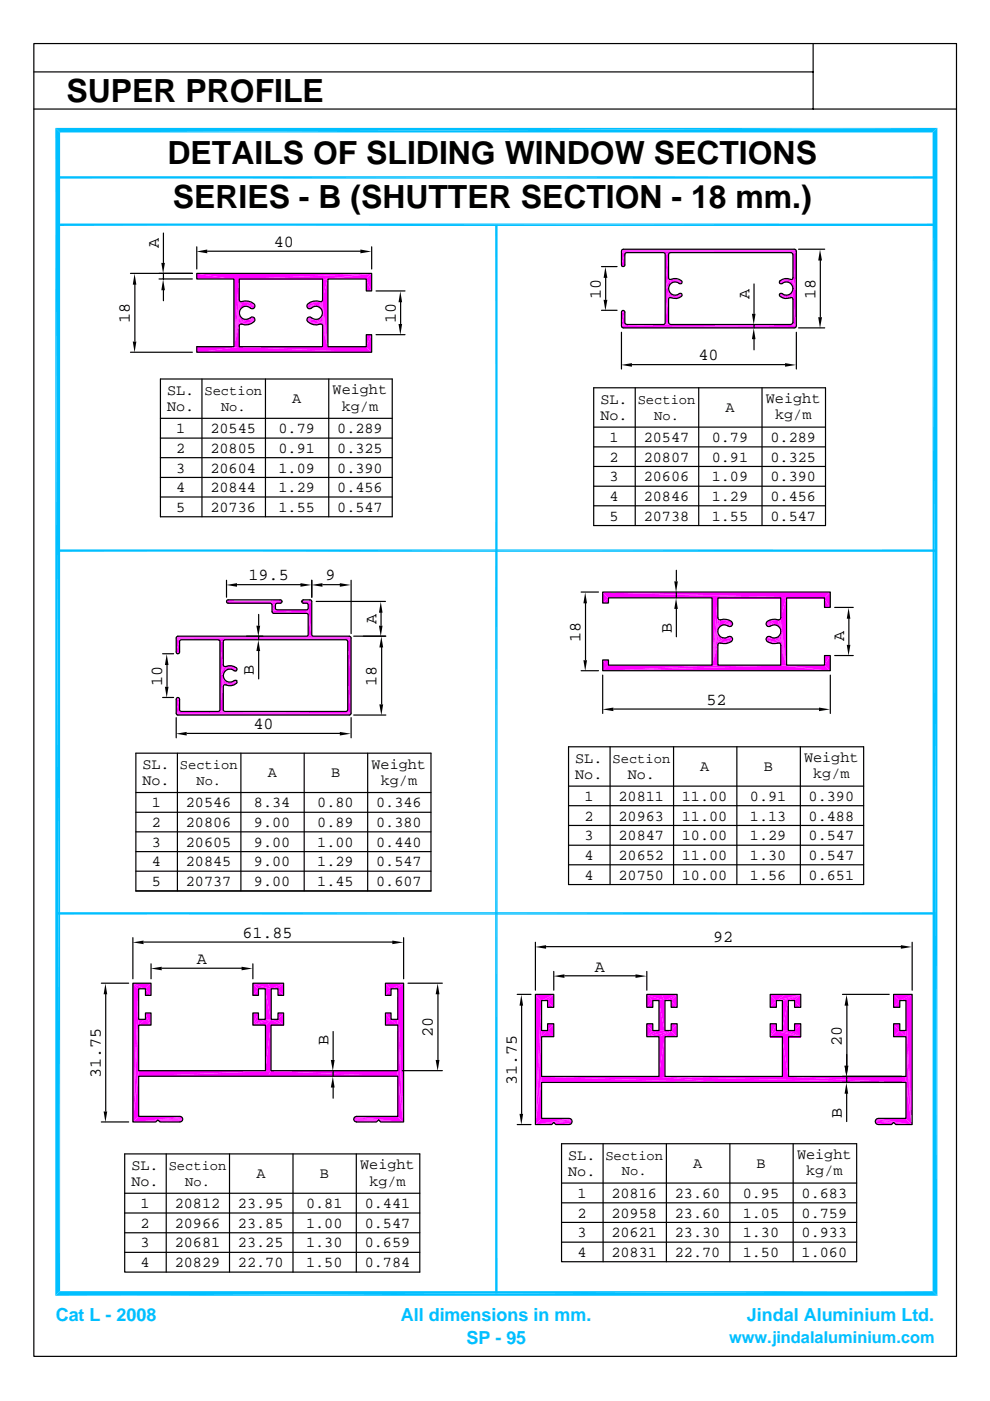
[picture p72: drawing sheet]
<svg xmlns="http://www.w3.org/2000/svg" width="210mm" height="297mm" viewBox="0 0 210 297" stroke-linecap="round" stroke-linejoin="round" font-family="sans-serif">
<defs><g id="words">
<g font-size="6.8">
<text x="14.1" y="21.5">SUPER PROFILE</text>
<text x="35.5" y="34.7">DETAILS OF SLIDING WINDOW SECTIONS</text>
<text x="36.7" y="44.1">SERIES - B (SHUTTER SECTION - 18 mm.)</text>
</g>
<g font-size="3.8" fill="#00bfff">
<text x="11.8" y="280.1">Cat L - 2008</text>
<text x="85" y="280.1">All dimensions in mm.</text>
<text x="158.4" y="280.1">Jindal Aluminium Ltd.</text>
<text x="98.9" y="285.1">SP - 95</text>
</g>
<g font-size="3.6">
<text x="33.7" y="52.5" transform="rotate(-90 33.7 52.5)">A</text>
<text x="58.1" y="52.3">40</text>
<text x="127.4" y="63.4" transform="rotate(-90 127.4 63.4)">10</text>
<text x="158.9" y="63.3" transform="rotate(-90 158.9 63.3)">A</text>
<text x="172.9" y="63.4" transform="rotate(-90 172.9 63.4)">18</text>
<text x="27.6" y="68.5" transform="rotate(-90 27.6 68.5)">18</text>
<text x="83.9" y="68.4" transform="rotate(-90 83.9 68.4)">10</text>
<text x="148.1" y="76.4">40</text>
<text x="52.7" y="123">19.5</text>
<text x="69" y="123">9</text>
<text x="79.8" y="132.4" transform="rotate(-90 79.8 132.4)">A</text>
<text x="123.1" y="136.1" transform="rotate(-90 123.1 136.1)">18</text>
<text x="142.4" y="134.3" transform="rotate(-90 142.4 134.3)">B</text>
<text x="179" y="135.8" transform="rotate(-90 179 135.8)">A</text>
<text x="53.8" y="143.2" transform="rotate(-90 53.8 143.2)">B</text>
<text x="34.4" y="145.4" transform="rotate(-90 34.4 145.4)">10</text>
<text x="79.8" y="145.4" transform="rotate(-90 79.8 145.4)">18</text>
<text x="149.8" y="149.4">52</text>
<text x="53.7" y="154.6">40</text>
<text x="51.4" y="198.8">61.85</text>
<text x="151.2" y="199.8">92</text>
<text x="41.7" y="204.4">A</text>
<text x="126.1" y="206">A</text>
<text x="69.6" y="221.6" transform="rotate(-90 69.6 221.6)">B</text>
<text x="91.8" y="219.9" transform="rotate(-90 91.8 219.9)">20</text>
<text x="178.5" y="221.7" transform="rotate(-90 178.5 221.7)">20</text>
<text x="21.4" y="228.6" transform="rotate(-90 21.4 228.6)">31.75</text>
<text x="109.6" y="230" transform="rotate(-90 109.6 230)">31.75</text>
<text x="178.5" y="237.1" transform="rotate(-90 178.5 237.1)">B</text>
</g>
<text font-size="3.5" fill="#00bfff" x="154.6" y="284.7">www.jindalaluminium.com</text>
<g font-size="3.2">
<text x="35.4" y="83.8">SL.</text>
<text x="70.5" y="83.6">Weight</text>
<text x="35.4" y="87.2">No.</text>
<text x="62" y="85.5">A</text>
<text x="72.5" y="87.1">kg/m</text>
<text x="127.3" y="85.7">SL.</text>
<text x="127.3" y="89.1">No.</text>
<text x="153.8" y="87.4">A</text>
<text x="162.4" y="85.5">Weight</text>
<text x="164.3" y="88.9">kg/m</text>
<text x="37.4" y="91.8">1</text>
<text x="44.6" y="96">20805</text>
<text x="44.6" y="91.8">20545</text>
<text x="59.1" y="96">0.91</text>
<text x="59.1" y="91.8">0.79</text>
<text x="71.5" y="96">0.325</text>
<text x="71.5" y="91.8">0.289</text>
<text x="129.2" y="93.7">1</text>
<text x="136.5" y="93.7">20547</text>
<text x="150.9" y="93.7">0.79</text>
<text x="163.4" y="93.7">0.289</text>
<text x="37.4" y="100.2">3</text>
<text x="37.4" y="96">2</text>
<text x="44.6" y="100.2">20604</text>
<text x="59.1" y="100.2">1.09</text>
<text x="71.5" y="100.2">0.390</text>
<text x="129.2" y="97.9">2</text>
<text x="136.5" y="97.9">20807</text>
<text x="150.9" y="97.9">0.91</text>
<text x="163.4" y="97.9">0.325</text>
<text x="37.4" y="104.4">4</text>
<text x="44.6" y="104.4">20844</text>
<text x="59.1" y="104.4">1.29</text>
<text x="71.5" y="104.4">0.456</text>
<text x="129.2" y="102.1">3</text>
<text x="129.2" y="106.2">4</text>
<text x="136.5" y="106.2">20846</text>
<text x="136.5" y="102.1">20606</text>
<text x="150.9" y="102.1">1.09</text>
<text x="150.9" y="106.2">1.29</text>
<text x="163.4" y="106.2">0.456</text>
<text x="163.4" y="102.1">0.390</text>
<text x="37.4" y="108.5">5</text>
<text x="44.6" y="108.5">20736</text>
<text x="59.1" y="108.5">1.55</text>
<text x="71.5" y="108.5">0.547</text>
<text x="129.2" y="110.4">5</text>
<text x="136.5" y="110.4">20738</text>
<text x="150.9" y="110.4">1.55</text>
<text x="163.4" y="110.4">0.547</text>
<text x="122" y="161.8">SL.</text>
<text x="170.5" y="161.6">Weight</text>
<text x="30.2" y="166.5">No.</text>
<text x="30.2" y="163.1">SL.</text>
<text x="56.8" y="164.8">A</text>
<text x="70.2" y="164.8">B</text>
<text x="78.8" y="163">Weight</text>
<text x="80.7" y="166.4">kg/m</text>
<text x="122" y="165.1">No.</text>
<text x="133.1" y="165.1">No.</text>
<text x="148.5" y="163.5">A</text>
<text x="161.9" y="163.5">B</text>
<text x="172.4" y="165">kg/m</text>
<text x="32.2" y="171.2">1</text>
<text x="39.4" y="171.2">20546</text>
<text x="53.8" y="171.2">8.34</text>
<text x="67.3" y="171.2">0.80</text>
<text x="79.8" y="171.2">0.346</text>
<text x="123.9" y="169.8">1</text>
<text x="131.1" y="169.8">20811</text>
<text x="131.1" y="174">20963</text>
<text x="144.6" y="169.8">11.00</text>
<text x="144.6" y="174">11.00</text>
<text x="159" y="169.8">0.91</text>
<text x="159" y="174">1.13</text>
<text x="171.4" y="174">0.488</text>
<text x="171.4" y="169.8">0.390</text>
<text x="32.2" y="175.4">2</text>
<text x="32.2" y="179.5">3</text>
<text x="39.4" y="175.3">20806</text>
<text x="39.4" y="179.5">20605</text>
<text x="53.8" y="175.3">9.00</text>
<text x="53.8" y="179.5">9.00</text>
<text x="67.3" y="175.3">0.89</text>
<text x="67.3" y="179.5">1.00</text>
<text x="79.8" y="175.3">0.380</text>
<text x="79.8" y="179.5">0.440</text>
<text x="123.9" y="174">2</text>
<text x="123.9" y="178.2">3</text>
<text x="131.1" y="178.2">20847</text>
<text x="144.6" y="178.2">10.00</text>
<text x="159" y="178.2">1.29</text>
<text x="171.4" y="178.2">0.547</text>
<text x="32.2" y="183.7">4</text>
<text x="39.4" y="183.7">20845</text>
<text x="53.8" y="183.7">9.00</text>
<text x="67.3" y="183.7">1.29</text>
<text x="79.8" y="183.7">0.547</text>
<text x="123.9" y="182.3">4</text>
<text x="131.1" y="182.3">20652</text>
<text x="144.6" y="182.3">11.00</text>
<text x="159" y="182.3">1.30</text>
<text x="171.4" y="182.3">0.547</text>
<text x="32.2" y="187.9">5</text>
<text x="39.4" y="187.9">20737</text>
<text x="53.8" y="187.9">9.00</text>
<text x="67.3" y="187.9">1.45</text>
<text x="79.8" y="187.9">0.607</text>
<text x="123.9" y="186.5">4</text>
<text x="131.1" y="186.5">20750</text>
<text x="144.6" y="186.5">10.00</text>
<text x="159" y="186.5">1.56</text>
<text x="171.4" y="186.5">0.651</text>
<text x="120.5" y="245.9">SL.</text>
<text x="169" y="245.7">Weight</text>
<text x="27.9" y="248.1">SL.</text>
<text x="27.9" y="251.5">No.</text>
<text x="54.4" y="249.8">A</text>
<text x="67.8" y="249.8">B</text>
<text x="76.4" y="247.9">Weight</text>
<text x="78.3" y="251.4">kg/m</text>
<text x="120.5" y="249.3">No.</text>
<text x="147" y="247.6">A</text>
<text x="160.4" y="247.6">B</text>
<text x="170.9" y="249.2">kg/m</text>
<text x="29.8" y="256.1">1</text>
<text x="37" y="256.1">20812</text>
<text x="50.5" y="256.1">23.95</text>
<text x="64.9" y="256.1">0.81</text>
<text x="77.3" y="256.1">0.441</text>
<text x="122.4" y="254">1</text>
<text x="129.6" y="254">20816</text>
<text x="143.1" y="254">23.60</text>
<text x="157.5" y="254">0.95</text>
<text x="170" y="254">0.683</text>
<text x="29.8" y="260.3">2</text>
<text x="37" y="260.3">20966</text>
<text x="50.5" y="260.3">23.85</text>
<text x="64.9" y="260.3">1.00</text>
<text x="77.3" y="260.3">0.547</text>
<text x="122.4" y="258.2">2</text>
<text x="122.4" y="262.3">3</text>
<text x="129.6" y="258.1">20958</text>
<text x="129.6" y="262.3">20621</text>
<text x="143.1" y="258.1">23.60</text>
<text x="143.1" y="262.3">23.30</text>
<text x="157.5" y="258.1">1.05</text>
<text x="157.5" y="262.3">1.30</text>
<text x="170" y="258.1">0.759</text>
<text x="170" y="262.3">0.933</text>
<text x="29.8" y="268.7">4</text>
<text x="29.8" y="264.5">3</text>
<text x="37" y="268.7">20829</text>
<text x="37" y="264.5">20681</text>
<text x="50.5" y="268.7">22.70</text>
<text x="50.5" y="264.5">23.25</text>
<text x="64.9" y="268.7">1.50</text>
<text x="64.9" y="264.5">1.30</text>
<text x="77.3" y="268.7">0.784</text>
<text x="77.3" y="264.5">0.659</text>
<text x="122.4" y="266.5">4</text>
<text x="129.6" y="266.5">20831</text>
<text x="143.1" y="266.5">22.70</text>
<text x="157.5" y="266.5">1.50</text>
<text x="170" y="266.5">1.060</text>
</g>
<g font-size="2.9">
<text x="43.3" y="83.8">Section</text>
<text x="46.9" y="87.1">No.</text>
<text x="135.2" y="85.7">Section</text>
<text x="138.7" y="89">No.</text>
<text x="129.9" y="161.8">Section</text>
<text x="38.1" y="163.1">Section</text>
<text x="41.7" y="166.4">No.</text>
<text x="128.4" y="245.9">Section</text>
<text x="35.8" y="248.1">Section</text>
<text x="39.3" y="251.4">No.</text>
<text x="131.9" y="249.2">No.</text>
</g>
</g></defs>
<g fill="#f0f">
<path d="M41.7 74.7l9-1.1 28 1.1z"/>
<path d="M50.7 73.6h26.9l1.1 1.1z"/>
</g>
<path d="M50.7 73.6h26.9" fill="none" stroke="#f0f" stroke-width=".21"/>
<path d="M41.7 73.6h9l-9 1.1z" fill="#f0f"/>
<path d="M41.7 73.6h9" fill="none" stroke="#f0f" stroke-width=".21"/>
<g fill="#f0f">
<path d="M77.6 71h1.1l-1.1 2.6z"/>
<path d="M78.7 71v3.7l-1.1-1.1z"/>
<path d="M50.7 69.1v4.5h-1.2z"/>
<path d="M68.3 69.1l1.2 4.5h-1.2z"/>
<path d="M50.7 68.9l-1.2 4.7z"/>
<path d="M68.3 68.9l1.2 4.7z"/>
<path d="M66.4 68.9l1.4-.1-.7 .1z"/>
<path d="M51.2 68.8l1.4 .1h-.7z"/>
<path d="M51 68.8l1.6 .1z"/>
<path d="M66.4 68.9l1.6-.1z"/>
</g>
<path d="M51 68.8h2.3M65.7 68.8h2.3" fill="none" stroke="#f0f" stroke-width=".25"/>
<g fill="#f0f">
<path d="M51 68.8l2.8-.5-.5 .4z"/>
<path d="M65.2 68.3l2.8 .5-2.3-.1z"/>
<path d="M51 68.8l3-.8-.2 .3z"/>
<path d="M65 68l3 .8-2.8-.5z"/>
<path d="M65 68l1.7-.2 1.3 1z"/>
<path d="M66.7 67.8l1.5 1z"/>
<path d="M51 68.8l1.2-1 1.8 .2z"/>
<path d="M50.8 68.8l1.4-1z"/>
<path d="M51.8 67.8h.4l-1.4 1z"/>
<path d="M66.7 67.8h.5l1 1z"/>
<path d="M52.2 67.8l1.8-.1v.3z"/>
<path d="M65 67.7l1.7 .1-1.7 .2z"/>
<path d="M65 67.7l1.3-.1 .4 .2z"/>
<path d="M52.2 67.8l.5-.2 1.3 .1z"/>
<path d="M51.4 67.6l.4 .2-1 1z"/>
<path d="M51.4 67.6l-.7 1.3z"/>
<path d="M67.2 67.8l.4-.2 .6 1.2z"/>
<path d="M67.6 67.6l.7 1.3z"/>
<path d="M52.7 67.6l1.1-.2 .2 .3z"/>
<path d="M65.2 67.4l1.1 .2-1.3 .1z"/>
<path d="M65.2 67.4h.8l.3 .2z"/>
<path d="M52.7 67.6l.3-.2h.8z"/>
<path d="M51.1 67.4l.3 .2-.7 1.3z"/>
<path d="M51.1 67.4l-1.6 6.2z"/>
<path d="M67.6 67.6l.3-.2 .4 1.5z"/>
<path d="M67.9 67.4l1.6 6.2z"/>
<path d="M53 67.4l.6-.1 .2 .1z"/>
<path d="M65.2 67.4l.2-.1 .6 .1z"/>
<path d="M53 67.4l.3-.1h.3z"/>
<path d="M65.4 67.3h.3l.3 .1z"/>
<path d="M50.8 67l.3 .4-1.6 6.2z"/>
<path d="M68.2 67l1.3 6.6-1.6-6.2z"/>
<path d="M50.7 66.6l.1 .4-1.3 6.6z"/>
<path d="M68.3 66.6l1.2 7-1.3-6.6z"/>
<path d="M50.7 66.2l-1.2 7.4z"/>
<path d="M68.3 66.2l1.2 7.4z"/>
<path d="M65.4 65.5l.6-.1z"/>
<path d="M53 65.4l.6 .1z"/>
<path d="M53 65.4l.8-.1-.2 .2z"/>
<path d="M65.2 65.3l.8 .1-.6 .1z"/>
<path d="M65.2 65.3l1.1-.2-.3 .3z"/>
<path d="M52.7 65.1l1.1 .2-.8 .1z"/>
<path d="M52.7 65.1h1.3l-.2 .2z"/>
<path d="M65 65.1h1.3l-1.1 .2z"/>
<path d="M52.2 65l1.8 .1h-1.3z"/>
<path d="M65 65.1l1.7-.1-.4 .1z"/>
<path d="M52.2 65l1.8-.2v.3z"/>
<path d="M65 64.8l1.7 .2-1.7 .1z"/>
<path d="M52.2 65l1.6-.5 .2 .3z"/>
<path d="M51.8 65l2-.5z"/>
<path d="M65.2 64.5l1.5 .5-1.7-.2z"/>
<path d="M65.2 64.5l2 .5h-.5z"/>
<path d="M51.8 65l1.5-.9 .5 .4z"/>
<path d="M51.4 65.2l1.9-1.1z"/>
<path d="M65.2 64.5l.5-.4 1.5 .9z"/>
<path d="M65.7 64.1l1.9 1.1z"/>
<path d="M65.7 64.1l2.3-.1-.4 1.2z"/>
<path d="M68 64l-.1 1.4-.3-.2z"/>
<path d="M68 64l.2 1.8-.3-.4z"/>
</g>
<path d="M68.1 64v2.2" fill="none" stroke="#f0f" stroke-width=".3"/>
<g fill="#f0f">
<path d="M68 64l1.5 9.6z"/>
<path d="M51 64l2.3 .1-1.9 1.1z"/>
<path d="M51 64l.4 1.2-.3 .2z"/>
<path d="M51 64l.1 1.4-.3 .4z"/>
</g>
<path d="M50.9 64v2.2" fill="none" stroke="#f0f" stroke-width=".3"/>
<path d="M51 64l-1.5 9.6z" fill="#f0f"/>
<path d="M51 64.1h2.3M65.7 64.1h2.3" fill="none" stroke="#f0f" stroke-width=".21"/>
<g fill="#f0f">
<path d="M50.8 64h.2l-1.5 9.6z"/>
<path d="M68 64h.2l1.3 9.6z"/>
</g>
<path d="M51.2 64h2.1M65.7 64h2.1" fill="none" stroke="#f0f" stroke-width=".21"/>
<g fill="#f0f">
<path d="M51.2 64l1.4-.1z"/>
<path d="M66.4 63.9l1.4 .1z"/>
<path d="M50.7 63.8l.1 .2-1.3 9.6z"/>
<path d="M68.3 63.8l1.2 9.8-1.3-9.6z"/>
<path d="M50.7 63.7l-1.2 9.9z"/>
<path d="M68.3 63.7l1.2 9.9z"/>
<path d="M50.7 59.2v4.5l-1.2 9.9z"/>
<path d="M77.6 59.2l1.1 2.6h-1.1z"/>
<path d="M69.5 59.2v14.4l-1.2-9.9z"/>
<path d="M68.3 59.2h1.2l-1.2 4.5z"/>
</g>
<path d="M49.5 59.2h18.8" fill="none" stroke="#f0f" stroke-width=".21"/>
<g fill="#f0f">
<path d="M49.5 59.2h1.2l-1.2 14.4z"/>
<path d="M41.7 58l7.8 1.2h-7.8z"/>
<path d="M41.7 58h37l-29.2 1.2z"/>
<path d="M49.5 59.2l29.2-1.2-10.4 1.2z"/>
<path d="M68.3 59.2l10.4-1.2-9.2 1.2z"/>
<path d="M69.5 59.2l9.2-1.2-1.1 1.2z"/>
<path d="M78.7 58v3.8l-1.1-2.6z"/>
<path d="M127.7 142.3l37.8-1.2 10.5 1.2z"/>
<path d="M165.5 141.1h1.2l9.3 1.2z"/>
<path d="M166.7 141.1h8.1l1.2 1.2z"/>
<path d="M127.7 142.3l23.2-1.2h14.6z"/>
<path d="M127.7 142.3l1.2-1.2h22z"/>
</g>
<path d="M150.9 141.1h14.6" fill="none" stroke="#f0f" stroke-width=".21"/>
<g fill="#f0f">
<path d="M127.7 140l1.2 1.1-1.2 1.2z"/>
<path d="M127.7 140h1.2v1.1z"/>
<path d="M174.8 139.1h1.2l-1.2 2z"/>
<path d="M176 139.1v3.2l-1.2-1.2z"/>
<path d="M152.1 136.8v4.3h-1.2z"/>
<path d="M165.5 136.8l1.2 4.3h-1.2z"/>
<path d="M152.2 136.6l-1.3 4.5z"/>
<path d="M165.4 136.6l1.3 4.5z"/>
<path d="M163.7 136.5l1.2-.1z"/>
<path d="M152.7 136.4l1.2 .1z"/>
<path d="M152.5 136.4l2-.1z"/>
<path d="M152.7 136.4l1.8-.1-.6 .2z"/>
<path d="M163.2 136.3l1.9 .1z"/>
<path d="M163.2 136.3l1.7 .1-1.2 .1z"/>
</g>
<path d="M152.5 136.2h2.5M162.6 136.2h2.5" fill="none" stroke="#f0f" stroke-width=".3"/>
<g fill="#f0f">
<path d="M162.4 135.8l2.7 .6-2.5-.3z"/>
<path d="M152.5 136.4l2.7-.6-.2 .3z"/>
<path d="M162.3 135.5l2.8 .9-2.7-.6z"/>
<path d="M152.5 136.4l2.8-.9-.1 .3z"/>
<path d="M153.5 135.3l1.8 .2-2.8 .9z"/>
<path d="M152.3 136.5l1.2-1.2z"/>
<path d="M162.3 135.5l1.8-.2 1 1.1z"/>
<path d="M164.1 135.3l1.2 1.2z"/>
<path d="M153.5 135.3l1.8 .2z"/>
<path d="M162.3 135.5l1.8-.2z"/>
<path d="M153.1 135.2l.4 .1-1.2 1.2z"/>
<path d="M153.1 135.2l-.9 1.4z"/>
<path d="M164.1 135.3l.4-.1 .8 1.3z"/>
<path d="M164.5 135.2l.9 1.4z"/>
<path d="M153.9 135.3l1.3-.1 .1 .3z"/>
<path d="M162.5 135.2l1.2 .1-1.4 .2z"/>
<path d="M162.5 135.2l.8-.1 .4 .2z"/>
<path d="M153.9 135.3l.4-.2 .9 .1z"/>
<path d="M152.7 135.1l.4 .1-.9 1.4z"/>
<path d="M164.5 135.2l.4-.1 .5 1.5z"/>
<path d="M162.5 135.2l.2-.2 .6 .1z"/>
<path d="M154.3 135.1l.6-.1 .3 .2z"/>
<path d="M154.3 135.1l.6-.1z"/>
<path d="M162.7 135l.6 .1z"/>
<path d="M152.4 134.7l.3 .4-.5 1.5z"/>
<path d="M152.4 134.7l-.2 1.9-1.3 4.5z"/>
<path d="M165.2 134.7l.2 1.9-.5-1.5z"/>
<path d="M165.2 134.7l1.5 6.4-1.3-4.5z"/>
<path d="M152.2 134.4l.2 .3-1.5 6.4z"/>
<path d="M165.4 134.4l1.3 6.7-1.5-6.4z"/>
<path d="M152.1 133.9l.1 .5-1.3 6.7z"/>
<path d="M165.5 133.9l1.2 7.2-1.3-6.7z"/>
<path d="M165.4 133.5l1.3 7.6z"/>
<path d="M152.2 133.5l-1.3 7.6z"/>
<path d="M162.7 132.9l.6-.1z"/>
<path d="M154.3 132.8l.6 .1z"/>
<path d="M154.3 132.8l.9-.1-.3 .2z"/>
<path d="M162.5 132.7l.8 .1-.6 .1z"/>
<path d="M162.5 132.7l1.2-.1-.4 .2z"/>
<path d="M153.9 132.6l1.3 .1-.9 .1z"/>
<path d="M162.5 132.7l1.6-.2z"/>
<path d="M153.5 132.5l1.7 .2z"/>
<path d="M153.5 132.5l1.8-.1-.1 .3z"/>
<path d="M162.3 132.4l1.8 .1-1.6 .2z"/>
<path d="M153.5 132.5l1.7-.4 .1 .3z"/>
<path d="M153.1 132.6l2.1-.5z"/>
<path d="M162.4 132.1l1.7 .4-1.8-.1z"/>
<path d="M162.4 132.1l2.1 .5z"/>
<path d="M153.1 132.6l1.9-.8 .2 .3z"/>
<path d="M162.6 131.8l1.9 .8-2.1-.5z"/>
<path d="M153.1 132.6l1.4-1.1 .5 .3z"/>
<path d="M152.7 132.8l1.8-1.3z"/>
<path d="M162.6 131.8l.6-.3 1.3 1.1z"/>
<path d="M163.2 131.5l1.7 1.3z"/>
<path d="M163.2 131.5h1.9l-.2 1.3z"/>
<path d="M165.1 131.5l.1 1.6-.3-.3z"/>
</g>
<path d="M165.3 131.5v2" fill="none" stroke="#f0f" stroke-width=".34"/>
<g fill="#f0f">
<path d="M165.1 131.5l1.6 9.6z"/>
<path d="M152.5 131.5h2l-1.8 1.3z"/>
<path d="M152.5 131.5l.2 1.3-.3 .3z"/>
</g>
<path d="M152.4 131.5v2" fill="none" stroke="#f0f" stroke-width=".34"/>
<g fill="#f0f">
<path d="M152.5 131.5l-1.6 9.6z"/>
<path d="M163.2 131.5h1.9z"/>
<path d="M152.5 131.5h2z"/>
<path d="M152.3 131.4l.2 .1-1.6 9.6z"/>
<path d="M165.1 131.5l.2-.1 1.4 9.7z"/>
<path d="M163.2 131.5l.5-.1 1.2 .1z"/>
<path d="M152.7 131.5l1.2-.1 .6 .1z"/>
<path d="M163.7 131.4l1.2 .1z"/>
<path d="M152.7 131.5l1.2-.1z"/>
<path d="M152.2 131.2l.1 .2-1.4 9.7z"/>
<path d="M165.4 131.2l1.3 9.9-1.4-9.7z"/>
<path d="M152.1 131l-1.2 10.1z"/>
<path d="M165.5 131l1.2 10.1z"/>
<path d="M152.1 126.8v4.2l-1.2 10.1z"/>
<path d="M127.7 127.9l1.2-1.1v1.1z"/>
<path d="M150.9 126.8h1.2l-1.2 14.3z"/>
<path d="M166.7 126.8v14.3l-1.2-10.1z"/>
</g>
<path d="M128.9 126.8h36.6" fill="none" stroke="#f0f" stroke-width=".21"/>
<path d="M165.5 126.8h1.2l-1.2 4.2z" fill="#f0f"/>
<path d="M165.5 126.8h9.3" fill="none" stroke="#f0f" stroke-width=".21"/>
<g fill="#f0f">
<path d="M174.8 126.8l1.2 2h-1.2z"/>
<path d="M127.7 125.6l47.1 1.2h-9.3z"/>
<path d="M127.7 125.6l37.8 1.2h-36.6z"/>
<path d="M127.7 125.6l1.2 1.2-1.2 1.1z"/>
<path d="M127.7 125.6h48.3l-1.2 1.2z"/>
<path d="M174.8 126.8l1.2-1.2v3.2z"/>
</g>
<path d="M117.8 238.4h3.1M185.8 238.4h3.2" fill="none" stroke="#f0f" stroke-width=".21"/>
<path d="M117.8 238.3h3.4M185.6 238.3h3.4" fill="none" stroke="#f0f" stroke-width=".34"/>
<g fill="#f0f">
<path d="M113.5 238.5l3.8-.5-.4 .5z"/>
<path d="M117.3 238l3.9 .2-3.4 .3z"/>
<path d="M185.6 238.2l3.8-.2-.4 .5z"/>
<path d="M189.4 238l3.9 .5h-3.4z"/>
</g>
<path d="M117.3 238h3.9M185.5 238h3.9" fill="none" stroke="#f0f" stroke-width=".34"/>
<g fill="#f0f">
<path d="M117.3 238l3.9-.5v.3z"/>
<path d="M113.5 238.5l7.7-1z"/>
<path d="M185.6 237.5l3.8 .5-3.9-.2z"/>
<path d="M185.6 237.5l7.7 1z"/>
<path d="M113.5 238.5l7.4-1.2 .3 .2z"/>
<path d="M185.8 237.3l7.5 1.2-7.7-1z"/>
<path d="M113.5 238.5l7.1-1.3 .3 .1z"/>
<path d="M113.5 238.5l1.3-1.3h5.8z"/>
<path d="M185.8 237.3l.3-.1 7.2 1.3z"/>
<path d="M186.1 237.2h5.9l1.3 1.3z"/>
<path d="M192 229.6l1.3 8.9-1.3-1.3z"/>
<path d="M114.8 229.6v7.6l-1.3 1.3z"/>
</g>
<path d="M114.8 229.6h77.2" fill="none" stroke="#f0f" stroke-width=".21"/>
<g fill="#f0f">
<path d="M114.8 228.3h24.9l13.7 1.3z"/>
<path d="M139.7 228.3l52.3 1.3h-38.6z"/>
<path d="M114.8 228.3l38.6 1.3h-38.6z"/>
<path d="M114.8 228.3v1.3l-1.3 8.9z"/>
<path d="M139.7 228.3h27.4l24.9 1.3z"/>
<path d="M167.1 228.3h24.9v1.3z"/>
<path d="M192 228.3l1.3 10.2-1.3-8.9z"/>
</g>
<path d="M139.7 228.3h27.4" fill="none" stroke="#f0f" stroke-width=".21"/>
<g fill="#f0f">
<path d="M165.8 219.9l1.3 8.4h-1.3z"/>
<path d="M140.9 219.9v8.4h-1.2z"/>
<path d="M114.8 219.9v8.4l-1.3 10.2z"/>
<path d="M165.8 219.9h1.3v8.4z"/>
<path d="M139.7 219.9h1.2l-1.2 8.4z"/>
<path d="M192 219.9l1.3 18.6-1.3-10.2z"/>
</g>
<path d="M163.2 219.9h6.5" fill="none" stroke="#f0f" stroke-width=".21"/>
<g fill="#f0f">
<path d="M116 218.6l1.3 1.3h-2.5z"/>
<path d="M137.1 219.9l5.1-1.3-2.5 1.3z"/>
<path d="M139.7 219.9l2.5-1.3-1.3 1.3z"/>
<path d="M140.9 219.9l1.3-1.3 1.3 1.3z"/>
<path d="M190.7 218.6l1.3 1.3h-2.6z"/>
<path d="M190.7 218.6h1.3v1.3z"/>
<path d="M192 218.6l1.3 19.9z"/>
<path d="M137.1 219.9l2.6-1.3h2.5z"/>
<path d="M138.3 218.6h1.4l-2.6 1.3z"/>
</g>
<path d="M139.7 218.6h2.5" fill="none" stroke="#f0f" stroke-width=".21"/>
<g fill="#f0f">
<path d="M114.8 218.6h1.2l-1.2 1.3z"/>
<path d="M114.8 218.6l-1.3 19.9z"/>
<path d="M163.2 219.9l1.3-1.3 5.2 1.3z"/>
<path d="M164.5 218.6h1.3l3.9 1.3z"/>
<path d="M165.8 218.6h1.3l2.6 1.3z"/>
<path d="M167.1 218.6h1.3l1.3 1.3z"/>
<path d="M116 217.1h1.3l-1.3 1.5z"/>
<path d="M117.3 217.1v2.8l-1.3-1.3z"/>
<path d="M164.5 217.1v1.5l-1.3 1.3z"/>
<path d="M143.5 217.1v2.8l-1.3-1.3z"/>
<path d="M189.4 217.1l1.3 1.5-1.3 1.3z"/>
<path d="M137.1 217.1l1.2 1.5-1.2 1.3z"/>
<path d="M163.2 217.1h1.3l-1.3 2.8z"/>
<path d="M168.4 217.1h1.3l-1.3 1.5z"/>
<path d="M169.7 217.1v2.8l-1.3-1.3z"/>
<path d="M137.1 217.1h1.2v1.5z"/>
<path d="M142.2 217.1h1.3l-1.3 1.5z"/>
<path d="M189.4 217.1h1.3v1.5z"/>
<path d="M190.7 212.2v1.4h-1.3z"/>
<path d="M192 212.2l1.3 26.3-1.3-19.9z"/>
<path d="M138.3 212.2v1.4h-1.2z"/>
<path d="M139.7 212.2l1.2 6.4h-1.2z"/>
<path d="M114.8 212.2v6.4l-1.3 19.9z"/>
<path d="M116 212.2l1.3 1.4h-1.3z"/>
<path d="M167.1 212.2v6.4h-1.3z"/>
<path d="M168.4 212.2l1.3 1.4h-1.3z"/>
<path d="M164.5 212.2v1.4h-1.3z"/>
<path d="M165.8 212.2h1.3l-1.3 6.4z"/>
</g>
<path d="M138.3 212.2h2.6" fill="none" stroke="#f0f" stroke-width=".21"/>
<g fill="#f0f">
<path d="M139.7 212.2h1.2v6.4z"/>
<path d="M142.2 212.2l1.3 1.4h-1.3z"/>
<path d="M137.1 210.9l3.8 1.3h-2.6z"/>
<path d="M137.1 210.9l1.2 1.3-1.2 1.4z"/>
<path d="M140.3 210.9h3.2l-2.6 1.3z"/>
<path d="M137.1 210.9h3.2l.6 1.3z"/>
<path d="M140.9 212.2l2.6-1.3-1.3 1.3z"/>
<path d="M143.5 210.9v2.7l-1.3-1.4z"/>
<path d="M163.2 210.9l1.3 1.3-1.3 1.4z"/>
<path d="M164.5 212.2l2-1.3h3.2z"/>
<path d="M163.2 210.9h3.3l-2 1.3z"/>
<path d="M164.5 212.2l5.2-1.3-3.9 1.3z"/>
<path d="M165.8 212.2l3.9-1.3-2.6 1.3z"/>
<path d="M167.1 212.2l2.6-1.3-1.3 1.3z"/>
<path d="M168.4 212.2l1.3-1.3v2.7z"/>
<path d="M113.5 210.9l1.3 1.3-1.3 26.3z"/>
<path d="M189.4 210.9l1.3 1.3-1.3 1.4z"/>
<path d="M189.4 210.9h3.9l-2.6 1.3z"/>
<path d="M190.7 212.2l2.6-1.3-1.3 1.3z"/>
<path d="M193.3 210.9v27.6l-1.3-26.3z"/>
<path d="M113.5 210.9h3.8l-2.5 1.3z"/>
<path d="M114.8 212.2l2.5-1.3-1.3 1.3z"/>
<path d="M116 212.2l1.3-1.3v2.7z"/>
</g>
<path d="M33.9 237.9h4.5M75.2 237.9h4.6" fill="none" stroke="#f0f" stroke-width=".21"/>
<path d="M33.4 237.5h5.3M33.9 237.8h4.7M74.9 237.5h5.3M75 237.8h4.8" fill="none" stroke="#f0f" stroke-width=".3"/>
<path d="M28.1 237.7h10.5M75 237.7h10.5" fill="none" stroke="#f0f" stroke-width=".42"/>
<g fill="#f0f">
<path d="M33.4 237.5l5.2-.4 .1 .2z"/>
<path d="M28.1 237.9l10.5-.8z"/>
<path d="M75 237.1l5.2 .4-5.3-.2z"/>
<path d="M75 237.1l10.5 .8z"/>
<path d="M28.1 237.9l10.3-1.1 .2 .3z"/>
<path d="M75.2 236.8l10.3 1.1-10.5-.8z"/>
<path d="M28.1 237.9l1.2-1.1h9.1z"/>
</g>
<path d="M29.3 236.8h9.1" fill="none" stroke="#f0f" stroke-width=".21"/>
<g fill="#f0f">
<path d="M75.2 236.8h.3l10 1.1z"/>
<path d="M75.5 236.8h8.8l1.2 1.1z"/>
<path d="M29.3 228.2v8.6l-1.2 1.1z"/>
<path d="M84.3 228.2l1.2 9.7-1.2-1.1z"/>
<path d="M29.3 228.2l28.1-1.1-.6 1.1z"/>
<path d="M57.4 227.1l26.9 1.1h-27.5z"/>
<path d="M29.3 228.2l28.1-1.1z"/>
<path d="M29.3 227.1h26.9l-26.9 1.1z"/>
<path d="M29.3 227.1v1.1l-1.2 9.7z"/>
<path d="M57.4 227.1h26.9v1.1z"/>
<path d="M84.3 227.1l1.2 10.8-1.2-9.7z"/>
<path d="M84.3 217.4l1.2 20.5-1.2-10.8z"/>
<path d="M29.3 217.4v9.7l-1.2 10.8z"/>
<path d="M57.4 217.4v9.7h-1.2z"/>
</g>
<path d="M56.2 217.4h3.9" fill="none" stroke="#f0f" stroke-width=".21"/>
<g fill="#f0f">
<path d="M56.2 217.4h1.2l-1.2 9.7z"/>
<path d="M29.3 217.4l1.5-1.2 1.2 1.2z"/>
<path d="M29.3 216.2h1.5l-1.5 1.2z"/>
<path d="M29.3 216.2l-1.2 21.7z"/>
<path d="M82.8 216.2l1.5 1.2h-2.6z"/>
<path d="M82.8 216.2h1.5v1.2z"/>
<path d="M84.3 216.2l1.2 21.7z"/>
<path d="M53.6 217.4l3.8-1.2-1.2 1.2z"/>
<path d="M56.2 217.4l1.2-1.2 2.7 1.2z"/>
<path d="M57.4 216.2h1.5l1.2 1.2z"/>
<path d="M53.6 217.4l2.6-1.2h1.2z"/>
<path d="M54.7 216.2h1.5l-2.6 1.2z"/>
<path d="M30.8 214.8l1.2 2.6-1.2-1.2z"/>
<path d="M30.8 214.8h1.2v2.6z"/>
<path d="M58.9 214.8h1.2l-1.2 1.4z"/>
<path d="M60.1 214.8v2.6l-1.2-1.2z"/>
<path d="M81.7 214.8h1.1v1.4z"/>
<path d="M81.7 214.8l1.1 1.4-1.1 1.2z"/>
<path d="M54.7 214.8v1.4l-1.1 1.2z"/>
<path d="M53.6 214.8h1.1l-1.1 2.6z"/>
<path d="M84.3 209.7l1.2 28.2-1.2-21.7z"/>
<path d="M54.7 209.7v1.4h-1.1z"/>
<path d="M56.2 209.7l1.2 6.5h-1.2z"/>
</g>
<path d="M54.7 209.7h2.7" fill="none" stroke="#f0f" stroke-width=".21"/>
<g fill="#f0f">
<path d="M56.2 209.7h1.2v6.5z"/>
<path d="M58.9 209.7l1.2 1.4h-1.2z"/>
<path d="M29.3 209.7v6.5l-1.2 21.7z"/>
<path d="M30.8 209.7l1.2 1.4h-1.2z"/>
<path d="M82.8 209.7v1.4h-1.1z"/>
<path d="M28.1 208.5l2.7 1.2h-1.5z"/>
<path d="M28.1 208.5l1.2 1.2-1.2 28.2z"/>
<path d="M28.1 208.5h3.9l-1.2 1.2z"/>
<path d="M30.8 209.7l1.2-1.2v2.6z"/>
<path d="M53.6 208.5l3.8 1.2h-2.7z"/>
<path d="M53.6 208.5l1.1 1.2-1.1 1.4z"/>
<path d="M56.8 208.5h3.3l-2.7 1.2z"/>
<path d="M53.6 208.5h3.2l.6 1.2z"/>
<path d="M57.4 209.7l2.7-1.2-1.2 1.2z"/>
<path d="M58.9 209.7l1.2-1.2v2.6z"/>
<path d="M82.8 209.7l2.7-1.2-1.2 1.2z"/>
<path d="M84.3 209.7l1.2-1.2v29.4z"/>
<path d="M81.7 208.5h3.8l-2.7 1.2z"/>
<path d="M81.7 208.5l1.1 1.2-1.1 1.4z"/>
</g>
<path d="M37.3 151.4h37.1M37.3 151.5h37M37.5 151.6h36.7" fill="none" stroke="#f0f" stroke-width=".21"/>
<path d="M37.3 151.1h37.1" fill="none" stroke="#f0f" stroke-width=".38"/>
<g fill="#f0f">
<path d="M73.3 150.9l1.1 .4z"/>
<path d="M37.3 151.3l1.1-.4z"/>
<path d="M46.2 150.9h1.5z"/>
<path d="M46.4 150.9h1.3z"/>
<path d="M37.3 151.3l.8-.6 .1 .2z"/>
<path d="M73.6 150.7l.8 .6-1-.4z"/>
<path d="M46.4 150.9l.1-.2 1 .2z"/>
<path d="M46.5 150.7l1 .2z"/>
<path d="M73.7 150.6l.7 .7-.8-.6z"/>
<path d="M38 150.6l.1 .1-.8 .6z"/>
<path d="M46.5 150.7l.8-.1v.1z"/>
<path d="M46.6 150.6h.7l-.8 .1z"/>
<path d="M38 148.3v2.3l-.7 .7z"/>
<path d="M37.3 148.3h.7l-.7 3z"/>
<path d="M37.3 148.3l.7-.1v.1z"/>
<path d="M37.3 148.2h.7l-.7 .1z"/>
<path d="M37.3 148.2l.5-.2 .2 .2z"/>
<path d="M37.5 148h.3l-.5 .2z"/>
<path d="M37.5 148h.3z"/>
<path d="M47.3 145.6v5h-.7z"/>
<path d="M47.8 145.3l1.2 .1z"/>
<path d="M47.8 145.3h1.8l-.6 .1z"/>
<path d="M47.6 145.2l2 .1z"/>
</g>
<path d="M47.6 145.1h2.5" fill="none" stroke="#f0f" stroke-width=".34"/>
<g fill="#f0f">
<path d="M47.6 145.2l2.6-.4-.1 .1z"/>
<path d="M47.6 145.2l1.2-.5 1.4 .1z"/>
<path d="M47.5 145.3l1.3-.6z"/>
<path d="M47.5 145.3l.8-.7 .5 .1z"/>
<path d="M48.8 144.7l.4-.1 1 .2z"/>
<path d="M49.2 144.6h1v.2z"/>
<path d="M47.9 144.5l.4 .1-.8 .7z"/>
<path d="M47.9 144.5l-.6 .9z"/>
<path d="M49.2 144.6l.4-.2 .6 .2z"/>
<path d="M49.6 144.4l.4-.1 .2 .3z"/>
<path d="M49.6 144.4l.4-.1z"/>
<path d="M49.7 144.3h.3z"/>
<path d="M47.6 144.2l.3 .3-.6 .9z"/>
<path d="M47.6 144.2l-.3 1.4z"/>
<path d="M47.4 143.7l.2 .5-.3 1.4z"/>
<path d="M47.4 143.7l-.1 1.9-.7 5z"/>
<path d="M73.7 143.3l.7 8-.7-.7z"/>
<path d="M73.7 143.3h.7v8z"/>
<path d="M47.3 143.3l.1 .4-.8 6.9z"/>
<path d="M46.6 143.3h.7l-.7 7.3z"/>
<path d="M46.6 143.3l.8-.4-.1 .4z"/>
<path d="M46.6 143.3l1-.8-.2 .4z"/>
<path d="M49.7 142.3h.3z"/>
<path d="M49.6 142.3h.4z"/>
<path d="M46.6 143.3l1.3-1.2z"/>
<path d="M49.6 142.3l.6-.2-.2 .2z"/>
<path d="M49.2 142l1 .1-.6 .2z"/>
<path d="M48.8 141.9l1.4 .2z"/>
<path d="M48.8 141.9h1.4v.2z"/>
<path d="M48.8 141.9l1.3-.2 .1 .2z"/>
<path d="M48.3 142l1.8-.3z"/>
<path d="M47.6 141.4l2.5 .3-1.8 .3z"/>
<path d="M47.6 141.4l.7 .6-.4 .1z"/>
<path d="M47.6 141.4l.3 .7-1.3 1.2z"/>
</g>
<path d="M47.6 141.5h2.5" fill="none" stroke="#f0f" stroke-width=".3"/>
<g fill="#f0f">
<path d="M47.6 141.4h2z"/>
<path d="M47.5 141.3l.1 .1-1 1.9z"/>
<path d="M47.3 141.2l.2 .1-.9 2z"/>
<path d="M47.8 141.4l1.2-.2 .6 .2z"/>
<path d="M47.8 141.4l1.2-.2z"/>
<path d="M47.3 141l-.7 2.3z"/>
<path d="M37.5 138.6h.3z"/>
<path d="M37.5 138.6l.5-.1z"/>
<path d="M37.3 138.5h.7l-.5 .1z"/>
<path d="M37.3 138.5l.7-.2v.2z"/>
<path d="M37.3 138.3h.7l-.7 .2z"/>
<path d="M38 136.1v2.2h-.7z"/>
<path d="M73.7 136.1l.7 7.2h-.7z"/>
<path d="M46.6 136.1l.7 4.9-.7 2.3z"/>
<path d="M46.6 136.1h.7v4.9z"/>
<path d="M38.1 135.9l-.8 2.4z"/>
<path d="M46.6 136.1l.7-.2v.2z"/>
<path d="M46.5 135.9h.8l-.7 .2z"/>
<path d="M46.5 135.9l1-.2z"/>
<path d="M46.4 135.7h1.1l-1 .2z"/>
<path d="M46.2 135.7h1.3z"/>
</g>
<path d="M38.4 135.7h9.3" fill="none" stroke="#f0f" stroke-width=".21"/>
<path d="M46.2 135.7h1.5z" fill="#f0f"/>
<path d="M47.7 135.5h26.7" fill="none" stroke="#f0f" stroke-width=".38"/>
<g fill="#f0f">
<path d="M73.3 135.7l1.1-.4z"/>
<path d="M73.4 135.7l1-.4-.8 .6z"/>
<path d="M73.6 135.9l.8-.6-.7 .8z"/>
<path d="M74.4 135.3v8l-.7-7.2z"/>
</g>
<path d="M37.3 135.5h37.1" fill="none" stroke="#f0f" stroke-width=".38"/>
<g fill="#f0f">
<path d="M37.3 135.3l1.1 .4z"/>
<path d="M37.3 135.3l.9 .4-.1 .2z"/>
<path d="M37.3 135.3l.8 .6-.8 2.4z"/>
</g>
<path d="M37.3 135.2h37.1M37.3 135.1h37M37.5 135h36.7M37.6 134.9h28.8" fill="none" stroke="#f0f" stroke-width=".21"/>
<g fill="#f0f">
<path d="M64.9 134.9h1.5z"/>
<path d="M64.9 134.9h1.3z"/>
<path d="M65.1 134.9l1-.1 .1 .1z"/>
<path d="M65.1 134.9l.1-.1h.9z"/>
<path d="M65.2 134.8l.8-.2 .1 .2z"/>
<path d="M65.3 134.6h.7l-.8 .2z"/>
<path d="M65.3 130.5l.7 4.1h-.7z"/>
</g>
<path d="M57.7 130h7.2M57.8 130.1h7.1" fill="none" stroke="#f0f" stroke-width=".21"/>
<path d="M57.6 129.9h7.3" fill="none" stroke="#f0f" stroke-width=".38"/>
<g fill="#f0f">
<path d="M57.6 129.7l1.1-.3 6.2 .7z"/>
<path d="M58.7 129.4h6.2v.7z"/>
<path d="M64.9 129.4l.2 .8-.2-.1z"/>
<path d="M64.9 129.4l.3 .9z"/>
<path d="M57.6 129.7l.9-.4 .2 .1z"/>
<path d="M64.9 129.4l.2-.1 .1 1z"/>
<path d="M65.1 129.3l.2 1.2z"/>
<path d="M65.1 129.3l.9 5.3z"/>
<path d="M57.6 129.7l.8-.5 .1 .1z"/>
<path d="M65.1 129.3l.1-.1 .8 5.4z"/>
<path d="M58.3 129l.1 .2-.8 .5z"/>
<path d="M65.3 129l.7 5.6z"/>
<path d="M58.3 128.3v.7l-.7 .7z"/>
<path d="M65.3 128.3l.7 6.3z"/>
<path d="M57.6 128.3h.7l-.7 1.4z"/>
<path d="M57.6 128.3l.8-.1-.1 .1z"/>
<path d="M57.5 128.2h.9l-.8 .1z"/>
<path d="M57.5 128.2l1-.2-.1 .2z"/>
<path d="M57.4 128h1.1l-1 .2z"/>
<path d="M57.4 128h1.3z"/>
</g>
<path d="M57.2 128h2.2" fill="none" stroke="#f0f" stroke-width=".21"/>
<path d="M57.2 128h1.5z" fill="#f0f"/>
<path d="M48.1 127.9h11.5" fill="none" stroke="#f0f" stroke-width=".21"/>
<path d="M64.1 127.9l.8 .1z" fill="#f0f"/>
<path d="M48.1 127.9h11.6" fill="none" stroke="#f0f" stroke-width=".21"/>
<path d="M64 127.8l.9 .2z" fill="#f0f"/>
<path d="M48 127.9h11.7" fill="none" stroke="#f0f" stroke-width=".21"/>
<path d="M64 127.8h2" fill="none" stroke="#f0f" stroke-width=".38"/>
<g fill="#f0f">
<path d="M64.9 128l1.1-.4z"/>
<path d="M65.1 128l.9-.4-.8 .6z"/>
<path d="M65.2 128.2l.8-.6-.7 .7z"/>
<path d="M65.3 128.3l.7-.7v7z"/>
</g>
<path d="M48 127.7h11.7M48 127.5h11.7M48 127.3h11.7M63.9 127.7h2.1M63.9 127.5h2.1M64 127.3h2" fill="none" stroke="#f0f" stroke-width=".21"/>
<g fill="#f0f">
<path d="M64.1 127.3h1.8l-1.9 .1z"/>
<path d="M64.1 127.3l1.6-.1z"/>
<path d="M64.1 127.3h1.8z"/>
</g>
<path d="M131.7 69.5h37M131.9 69.6h36.7M48.1 127.3h11.5" fill="none" stroke="#f0f" stroke-width=".21"/>
<path d="M131.7 69.2h37.1M131.7 69h37.1" fill="none" stroke="#f0f" stroke-width=".25"/>
<g fill="#f0f">
<path d="M140.6 68.9h1.6z"/>
<path d="M131.7 69.1l.9-.3 .3 .1z"/>
<path d="M140.8 68.8l1.4 .1z"/>
<path d="M167.6 68.9l.2-.1 1 .3z"/>
<path d="M140.8 68.8l.1-.1 1 .1z"/>
<path d="M140.9 68.7l.8-.1 .2 .2z"/>
<path d="M131.7 69.1l.8-.5 .1 .2z"/>
<path d="M168 68.6l.8 .5-1-.3z"/>
<path d="M141 68.5l.7 .1-.8 .1z"/>
<path d="M131.7 69.1l.7-.7 .1 .2z"/>
<path d="M141 68.5l.7-.1v.2z"/>
<path d="M168.1 68.4l.7 .7-.8-.5z"/>
<path d="M132.4 66.2v2.2l-.7 .7z"/>
<path d="M131.7 66.2h.7l-.7 2.9z"/>
<path d="M131.7 66.2l.7-.1v.1z"/>
<path d="M131.7 66.1h.7l-.7 .1z"/>
<path d="M131.7 66.1l.5-.2 .2 .2z"/>
<path d="M131.9 65.9h.3l-.5 .2z"/>
<path d="M131.9 65.9h.3z"/>
<path d="M141.7 63.5v4.9l-.7 .1z"/>
<path d="M168.1 63.5l.7 5.6-.7-.7z"/>
<path d="M142.8 63.3l1.1-.1-.5 .2z"/>
<path d="M165.8 63.2l1.2 .1-.6 .1z"/>
<path d="M165.8 63.2h1.8l-.6 .1z"/>
<path d="M142.2 63.2h1.7l-1.1 .1z"/>
<path d="M165.8 63.2l1.9-.1z"/>
<path d="M142 63.1l1.9 .1z"/>
</g>
<path d="M142 63h2.4M165.3 63h2.4" fill="none" stroke="#f0f" stroke-width=".3"/>
<g fill="#f0f">
<path d="M165.2 62.7l2.5 .4-2.4-.2z"/>
<path d="M142 63.1l2.6-.4-.2 .2z"/>
<path d="M165.2 62.7l1.4-.1 1.1 .5z"/>
<path d="M166.6 62.6l1.3 .6z"/>
<path d="M142 63.1l1.1-.5 1.5 .1z"/>
<path d="M141.9 63.2l1.2-.6z"/>
<path d="M141.9 63.2l.8-.6h.4z"/>
<path d="M166.6 62.6h.4l.9 .6z"/>
<path d="M165.2 62.7l1.4-.1z"/>
<path d="M143.1 62.6l1.5 .1z"/>
<path d="M165.2 62.5l1 .1-1 .1z"/>
<path d="M143.6 62.6l.9-.1 .1 .2z"/>
<path d="M142.3 62.4l.4 .2-.8 .6z"/>
<path d="M142.3 62.4l-.6 .9z"/>
<path d="M167 62.6l.5-.2 .4 .8z"/>
<path d="M167.5 62.4l.5 .9z"/>
<path d="M165.2 62.5l.6-.2 .4 .3z"/>
<path d="M143.6 62.6l.4-.3 .5 .2z"/>
<path d="M165.3 62.3h.5l-.6 .2z"/>
<path d="M144 62.3h.4l.1 .2z"/>
<path d="M144 62.3h.4z"/>
<path d="M165.3 62.3h.5z"/>
<path d="M165.3 62.3h.4z"/>
<path d="M144.1 62.3h.3z"/>
<path d="M142 62.1l.3 .3-.6 .9z"/>
<path d="M142 62.1l-.3 1.4z"/>
<path d="M167.8 62.1l.2 1.2-.5-.9z"/>
<path d="M167.8 62.1l.3 1.4z"/>
<path d="M141.8 61.7l.2 .4-.3 1.4z"/>
<path d="M141.8 61.7l-.1 1.8-.7 5z"/>
<path d="M168 61.7l.1 1.8-.3-1.4z"/>
<path d="M168 61.7l.8 7.4-.7-5.6z"/>
<path d="M141.7 61.2l.1 .5-.8 6.8z"/>
<path d="M168 61.7l.8-.5v7.9z"/>
<path d="M141 61.2h.7l-.7 7.3z"/>
<path d="M168.1 61.2h.7l-.8 .5z"/>
<path d="M168 60.8l.8 .4h-.7z"/>
<path d="M141 61.2l.8-.4-.1 .4z"/>
<path d="M167.8 60.4l1 .8-.8-.4z"/>
<path d="M141 61.2l1-.8-.2 .4z"/>
<path d="M144.1 60.2h.3z"/>
<path d="M165.3 60.2h.4z"/>
<path d="M165.3 60.2h.5z"/>
<path d="M144 60.2h.4z"/>
<path d="M167.5 60.1l1.3 1.1z"/>
<path d="M141 61.2l1.3-1.1z"/>
<path d="M144 60.2l.5-.2-.1 .2z"/>
<path d="M165.2 60l.6 .2h-.5z"/>
<path d="M165.2 60l1-.1-.4 .3z"/>
<path d="M143.6 59.9l.9 .1-.5 .2z"/>
<path d="M143.1 59.8l1.4 .2z"/>
<path d="M165.2 60l1.4-.2z"/>
<path d="M143.1 59.8h1.5l-.1 .2z"/>
<path d="M165.2 59.8h1.4l-1.4 .2z"/>
<path d="M143.1 59.8l1.3-.2 .2 .2z"/>
<path d="M142.7 59.9l1.7-.3z"/>
<path d="M165.3 59.6l1.3 .2h-1.4z"/>
<path d="M165.3 59.6l1.7 .3z"/>
<path d="M165.3 59.6l2.4-.3-.7 .6z"/>
<path d="M167 59.9l.7-.6-.2 .8z"/>
<path d="M167.7 59.3l1.1 1.9-1.3-1.1z"/>
<path d="M142 59.3l2.4 .3-1.7 .3z"/>
<path d="M142 59.3l.7 .6-.4 .2z"/>
<path d="M142 59.3l.3 .8-1.3 1.1z"/>
</g>
<path d="M142 59.4h2.4M165.3 59.4h2.4" fill="none" stroke="#f0f" stroke-width=".3"/>
<g fill="#f0f">
<path d="M167.7 59.3h.2l.9 1.9z"/>
<path d="M141.9 59.3h.1l-1 1.9z"/>
<path d="M168 59.1l.8 2.1-.9-1.9z"/>
<path d="M141.7 59.1l.2 .2-.9 1.9z"/>
<path d="M165.8 59.3l1.2-.2 .6 .2z"/>
<path d="M142.2 59.3l.6-.2 1.1 .2z"/>
<path d="M165.8 59.3l1.2-.2z"/>
<path d="M142.8 59.1l1.1 .2z"/>
<path d="M141.7 59l-.7 2.2z"/>
<path d="M168.1 59l.7 2.2z"/>
<path d="M131.9 56.5h.3z"/>
<path d="M131.9 56.5l.5-.1z"/>
<path d="M131.7 56.4h.7l-.5 .1z"/>
<path d="M131.7 56.4l.7-.2v.2z"/>
<path d="M131.7 56.2h.7l-.7 .2z"/>
<path d="M141.7 54.1v4.9l-.7 2.2z"/>
<path d="M132.4 54.1v2.1h-.7z"/>
<path d="M168.1 54.1l.7 7.1-.7-2.2z"/>
<path d="M141 54l.7 .1-.7 7.1z"/>
<path d="M141 54l.7-.2v.3z"/>
<path d="M132.5 53.8l-.8 2.4z"/>
<path d="M140.9 53.8h.8l-.7 .2z"/>
<path d="M140.9 53.8l1-.1-.2 .1z"/>
<path d="M140.8 53.7h1.1l-1 .1z"/>
<path d="M140.6 53.6l1.3 .1z"/>
</g>
<path d="M132.9 53.6h9.3" fill="none" stroke="#f0f" stroke-width=".21"/>
<path d="M140.6 53.6h1.6z" fill="#f0f"/>
<path d="M142.2 53.5h26.6" fill="none" stroke="#f0f" stroke-width=".25"/>
<g fill="#f0f">
<path d="M167.6 53.6l1.2-.2z"/>
<path d="M167.8 53.7l1-.3-.8 .4z"/>
<path d="M168 53.8l.8-.4-.7 .7z"/>
<path d="M168.1 54.1l.7-.7v7.8z"/>
</g>
<path d="M131.7 53.5h37.1" fill="none" stroke="#f0f" stroke-width=".25"/>
<g fill="#f0f">
<path d="M131.7 53.4l1.2 .2z"/>
<path d="M131.7 53.4l.9 .3-.1 .1z"/>
<path d="M131.7 53.4l.8 .4-.8 2.4z"/>
</g>
<path d="M131.7 53.2h37.1" fill="none" stroke="#f0f" stroke-width=".25"/>
<path d="M131.7 53h37M131.9 52.9h36.7" fill="none" stroke="#f0f" stroke-width=".21"/>
<g fill="none" stroke="#000" stroke-width=".25">
<path d="M27.7 58h13.1M33.7 59.1h7.1M34.6 49.4v6.3M34.6 58v1.1M41.7 58h37.1v3.7h-1.1v-2.6h-8.2v14.4h8.2v-2.5h1.1v3.7h-37.1v-1.2h7.9v-14.4h-7.9zM41.7 52.3v4.7M44 53.3h32.5M50.7 59.1h17.7v4.5l-.3 .4a2.6 2.6 0 0 0-3 .7 .58 .58 0 0 0 .2 .7 .58 .58 0 0 0 .7-.1 1.39 1.39 0 0 1 2 .1 1.39 1.39 0 0 1 0 1.9 1.39 1.39 0 0 1-2 .1 .57 .57 0 0 0-.8 0 .57 .57 0 0 0 .1 .8 2.68 2.68 0 0 0 2.8 .5l.3 .4v4.4h-17.7v-4.4l.4-.4a2.54 2.54 0 0 0 2.9-.7 .56 .56 0 0 0-.2-.7 .56 .56 0 0 0-.7 .1 1.39 1.39 0 0 1-1.9-.1 1.39 1.39 0 0 1 0-1.9 1.39 1.39 0 0 1 1.9-.1 .59 .59 0 0 0 .8 0 .59 .59 0 0 0 0-.9 2.8 2.8 0 0 0-2.8-.4l-.4-.4zM78.8 52.3v4.7M27.7 74.7h13.1M28.6 60.3v12.1M34.6 61.5v2.3"/>
<path d="M79.7 61.7h6.2M79.7 71h6.2M84.9 64v4.6M34 80.4h49.2v29.2h-49.2zM34 88.7h49.2M34 92.9h49.2M34 97h49.2M42.8 80.4v29.2M56.3 80.4v29.2M69.7 80.4v29.2M125.9 82.2h49.1v29.2h-49.1zM125.9 90.6h49.1"/>
<path d="M125.9 94.7h49.1M125.9 98.9h49.1M134.7 82.2v29.2M148.1 82.2v29.2M161.6 82.2v29.2M34 101.2h49.2M34 105.4h49.2M125.9 103.1h49.1M125.9 107.2h49.1M123.2 125.5h3.7M124.1 127.9v12M127.8 125.5h48.2v3.3h-1.2v-2h-8v14.2h8v-2h1.2v3.2h-48.2v-2.3h1.2v1.1h22v-14.2h-22v1.1h-1.2z"/>
<path d="M152.2 126.8h13.3v4.1a.46 .46 0 0 1-.5 .5 1.9 1.9 0 0 0-2.6 .9 .59 .59 0 0 0 .4 .5 .59 .59 0 0 0 .6-.1 1.38 1.38 0 0 1 2.1 1.2 1.38 1.38 0 0 1-2.1 1.1 .62 .62 0 0 0-.9 .2 .62 .62 0 0 0 .2 .8 2.85 2.85 0 0 0 2.5 .3l.2 .1 .1 .4v4.2h-13.3v-4.2a.42 .42 0 0 1 .6-.4 2.37 2.37 0 0 0 2.5-.6 .61 .61 0 0 0-.2-.7 .61 .61 0 0 0-.7-.1 1.38 1.38 0 0 1-2.2-1.1 1.38 1.38 0 0 1 2.2-1.2 .61 .61 0 0 0 .8-.1 .61 .61 0 0 0-.1-.9 3 3 0 0 0-2.5-.3l-.2-.1-.2-.4zM177 128.8h3.9M177 139h3.9M180 131.1v5.6M37.6 159.7v29.2M51.1 159.7v29.2M64.5 159.7v29.2M78 159.7v29.2M120.5 158.3h62.6v29.2h-62.6zM123.2 142.2h3.7M127.8 143.1v8.2M129.3 158.3v29.2"/>
<path d="M130.1 150.3h43.6M142.8 158.3v29.2M156.2 158.3v29.2M169.7 158.3v29.2M176 143.1v8.2M28.8 176.4h62.6M28.8 172.2h62.6M28.8 168h62.6M120.5 170.8h62.6M120.5 175h62.6M120.5 166.7h62.6M120.5 179.2h62.6"/>
<path d="M28.2 198.8v8.7M28.8 188.9v-29.2h62.6v29.2M28.8 180.6h62.6M28.8 184.7h62.6M30.5 199.7h52.7M85.6 198.8v8.7M113.5 199.8v10.1M120.5 183.4h62.6M193.4 199.8v10.1M21.5 208.5h5.8M22.4 210.7v24.9M28.2 208.5h3.8v2.5h-1.2v-1.4h-1.4v6.5h1.4v-1.3h1.2v2.5h-2.6v9.7h26.9v-9.7h-2.7v-2.5h1.2v1.3h1.4v-6.5h-1.4v1.4h-1.2v-2.5h6.5v2.5h-1.2v-1.4h-1.4v6.5h1.4v-1.3h1.2v2.5h-2.6v9.7h26.8v-9.7h-2.6v-2.5h1.2v1.3h1.4v-6.5h-1.4v1.4h-1.2v-2.5h3.9v29.4h-4.9l-.4-.4-.5 .4h-4.2a.59 .59 0 0 1-.6-.6 .59 .59 0 0 1 .6-.6h8.7v-8.5h-54.9v8.5h8.8a.59 .59 0 0 1 .6 .6 .59 .59 0 0 1-.6 .6h-4.3l-.4-.4-.5 .4h-4.8z"/>
<path d="M32 204.4v3.1M34.4 205.3h16.9M53.6 204.4v3.1M86.5 208.5h7.3M92.9 210.7v14M109.7 210.8h2.9M110.6 213.2v22.9M113.5 210.8h3.9v2.8h-1.3v-1.5h-1.3v6.4h1.3v-1.4h1.3v2.7h-2.6v8.4h24.9v-8.4h-2.6v-2.7h1.3v1.4h1.3v-6.4h-1.3v1.5h-1.3v-2.8h6.5v2.8h-1.3v-1.5h-1.3v6.4h1.3v-1.4h1.3v2.7h-2.6v8.4h24.9v-8.4h-2.6v-2.7h1.3v1.4h1.3v-6.4h-1.3v1.5h-1.3v-2.8h6.5v2.8h-1.3v-1.5h-1.3v6.4h1.3v-1.4h1.3v2.7h-2.6v8.4h24.9v-8.4h-2.6v-2.7h1.3v1.4h1.3v-6.4h-1.3v1.5h-1.3v-2.8h3.9v27.6h-3.5l-.4-.4-.5 .4h-2.8a.66 .66 0 0 1-.6-.6 .66 .66 0 0 1 .6-.7h5.9v-7.6h-77.3v7.6h5.9a.66 .66 0 0 1 .6 .7 .66 .66 0 0 1-.6 .6h-2.9l-.4-.4-.4 .4h-3.5zM115.8 200.7h75.3M117.4 206v3.9M119.7 206.9h15.1M137.1 206v3.9"/>
<path d="M178.6 210.8h9.9M179.6 213.2v12.7M21.5 237.9h5.8M85.3 227h8.5M109.7 238.4h2.9M178.6 228.2h12.6M178.6 229.5h12.6M179.5 228.2v1.3M179.5 231.8v6M26.4 244.7h62.6v25h-62.6zM26.4 257.2h62.6M26.4 253h62.6"/>
<path d="M35.2 244.7v25M48.7 244.7v25M62.1 244.7v25M75.5 244.7v25M119.1 242.5h62.5v25h-62.5zM119.1 259.2h62.5M119.1 255h62.5M119.1 250.8h62.5M127.9 242.5v25M141.3 242.5v25M154.7 242.5v25M168.2 242.5v25"/>
<path d="M26.4 261.4h62.6M26.4 265.5h62.6M119.1 263.4h62.5"/>
</g>
<g fill="#000">
<path d="M34.2 55.7h.8l-.4 2.3zM41.7 53.3l2.2-.4v.8zM76.4 52.9l2.3 .4-2.3 .4zM28.5 58l.4 2.4h-.7zM28.2 72.4h.7l-.4 2.3zM34.6 59.2l.4 2.3h-.8zM84.9 61.8l.4 2.3h-.8zM84.5 68.7h.8l-.4 2.3zM124.1 125.6l.4 2.3h-.8zM123.7 140h.8l-.4 2.3zM179.9 128.8l.4 2.4h-.8zM179.5 136.7h.8l-.4 2.4z"/>
<path d="M127.7 150.4l2.3-.4v.8zM173.7 150l2.3 .4-2.3 .4zM28.1 199.8l2.3-.4v.8zM83.2 199.4l2.3 .4-2.3 .4zM22.4 208.5l.3 2.3h-.7zM32 205.3l2.3-.3v.7zM51.2 205l2.4 .3-2.4 .4zM92.8 208.5l.4 2.3h-.8zM110.5 210.9l.4 2.3h-.7zM113.5 200.8l2.3-.4v.8zM117.3 207l2.4-.4v.7zM134.7 206.6l2.4 .4-2.4 .3z"/>
<path d="M179.5 210.9l.4 2.3h-.8zM191 200.4l2.3 .4-2.3 .4zM22 235.7h.7l-.3 2.2zM92.4 224.7h.8l-.4 2.4zM110.2 236.2h.7l-.4 2.3zM179.1 226h.8l-.4 2.3zM179.1 226h.7l-.3 2.3zM179.5 229.6l.3 2.3h-.7z"/>
</g>
<g fill="#00bfff">
<path d="M105 47.7h.5v226.5z"/>
<path d="M105 47.7l.5 226.5h-.5z"/>
</g>
<g fill="none" stroke="#000" stroke-width=".25">
<path d="M127.5 56.5h3.3M128.4 58.9v4.6M131.8 53.1l.4-.3 36.4 .1 .2 .4v16l-.4 .2h-36.4l-.2-.4v-2.9l.3-.4 .4 .4v2.3l.4 .3h7.8l.3-.2v-.2v-14.7l-.3-.1h-8l-.2 .4-.1 2.4a.37 .37 0 0 1-.4 .1 .37 .37 0 0 1-.2-.3zM142 53.6h25.9l.2 .4v4.9l-.3 .4a2.07 2.07 0 0 0-2.6 .4l.2 .4 .3 .1a1.42 1.42 0 0 1 2 0 1.42 1.42 0 0 1 0 2 1.42 1.42 0 0 1-2 0h-.3l-.2 .4a2.07 2.07 0 0 0 2.6 .5l.3 .2v.2v4.8l-.4 .5h-25.5l-.2-.1-.2-.4v-4.8l.1-.4h.4a1.97 1.97 0 0 0 2.3-.5l-.1-.4h-.3a1.42 1.42 0 0 1-2 0 1.42 1.42 0 0 1 0-2 1.42 1.42 0 0 1 2 0l.3-.1 .1-.4a2.07 2.07 0 0 0-2.5-.4l-.3-.4v-4.9zM169.3 52.8h5.6M173.9 55.2v12M127.5 65.8h3.3M131.8 70.4v7.8M134 77.3h32.5M159.9 60.2v6.3M159.9 68.8v.7M159.9 71.8v2.4"/>
<path d="M168.8 70.4v7.8M169.3 69.5h5.6M34.5 138.6h2.3M47.4 135.8l.3-.2 25.8 .1 .2 .3v14.5l-.4 .3h-25.6l-.4-.3v-5l.4-.3a2.14 2.14 0 0 0 2.6-.5l-.2-.4-.3-.1a1.43 1.43 0 0 1-2 .1 1.43 1.43 0 0 1 0-2.1 1.43 1.43 0 0 1 2 0l.2 .1a.42 .42 0 0 0 .1-.7 2.47 2.47 0 0 0-2.4-.3l-.4-.3zM48 123v3.6M50.3 124h13.5M52.3 134.9h3.4M54.8 130.3v2.3M54.8 134.9v.7M54.8 138v5.9M63.9 127.5h.2M64.3 127.2h1.4l.4 .1v7.2l.2 .3 7.8 .1 .3 .2v16.1l-.1 .4h-36.8l-.1-.4v-2.9l.3-.4h.2l.2 .4v2.2l.2 .3h7.9l.4-.3v-14.7l-.4-.2-7.9 .1-.2 .3-.1 2.4a.37 .37 0 0 1-.4 .2 .37 .37 0 0 1-.2-.4v-2.9l.3-.4h27.3l.3-.2v-4.3l-.1-.3h-7.2l-.3-.4v-1.4l-.4-.4h-9.1a.37 .37 0 0 1-.2-.4 .37 .37 0 0 1 .4-.3h11.2a.37 .37 0 0 1 .2 .4 .37 .37 0 0 1-.4 .3h-.8l-.2 .2v.8l.2 .4h6.6l.1-.4v-.8l-.3-.2h-.8a.37 .37 0 0 1-.2-.4 .37 .37 0 0 1 .3-.3"/>
<path d="M66.1 123v3.6M67 127.5h14.7M68.4 124h3.7M74.4 123v11.3M75 134.9h6.8M80.8 129.8v2.8M80.9 137.2v12.1M34.5 147.9h2.3M35.4 140.9v4.6M37.4 152.2v4.2M39.6 155.5h32.5M50 144.3h.2"/>
<path d="M74.4 152.2v4.2M75 151.6h6.8"/>
</g>
<g fill="#000">
<path d="M128.4 56.6l.4 2.3h-.8zM173.9 52.9l.4 2.3h-.8zM128 63.6h.8l-.4 2.3zM131.7 77.4l2.3-.4v.8zM159.8 69.6l.4 2.3h-.8zM159.4 66.5h.8l-.4 2.4zM166.5 77l2.3 .4-2.3 .4zM173.5 67.3h.8l-.4 2.3zM48 124l2.2-.4v.8zM54.4 132.7h.8l-.4 2.2zM54.8 135.7l.4 2.3h-.8zM63.7 123.6l2.3 .4-2.3 .4z"/>
<path d="M66 124l2.4-.4v.8zM72.1 123.6l2.3 .4-2.3 .4zM80.3 132.7h.8l-.4 2.2zM80.7 127.6l.4 2.3h-.8zM80.9 134.9l.3 2.4h-.8zM35 145.6h.7l-.4 2.3zM35.3 138.7l.4 2.3h-.7zM37.3 155.6l2.3-.4v.7zM72.1 155.2l2.3 .4-2.3 .3zM80.4 149.3h.8l-.3 2.4z"/>
</g>
<g fill="#00bfff">
<path d="M197.7 28.1l1.1-1v247.6z"/>
<path d="M197.7 28.1l1.1 246.6-1.1-.9z"/>
<path d="M11.7 274.7l186-.9 1.1 .9z"/>
<path d="M11.7 274.7l1-.9h185z"/>
<path d="M11.7 27.1l1 246.7-1 .9z"/>
<path d="M11.7 27.1l1 1v245.7z"/>
<path d="M11.7 27.1h187.1l-186.1 1z"/>
<path d="M12.7 28.1l186.1-1-1.1 1z"/>
<path d="M12.2 37.4h186l-186 .5z"/>
<path d="M12.2 37.9l186-.5v.5z"/>
<path d="M12.2 47.4h186l-186 .5z"/>
<path d="M12.2 47.9l186-.5v.5z"/>
</g>
<path d="M28.8 188.9h62.6" fill="none" stroke="#000" stroke-width=".25"/>
<g fill="#00bfff">
<path d="M12.2 116.5h186l-186 .5z"/>
<path d="M12.2 117l186-.5v.5z"/>
<path d="M12.2 193.4h186l-186 .5z"/>
<path d="M12.2 193.9l186-.5v.5z"/>
</g>
<path d="M7.2 9.2h195.6v278.4h-195.6zM7.2 15.2h165.2M172.4 9.2v13.9M7.2 23.1h195.6M143.4 120.9v2.3M143.4 125.5v1.3M143.4 129v6M28.8 188.9h62.6M70.6 218.7v6M70.6 227v1.2M70.6 230.5v2.3" fill="none" stroke="#000" stroke-width=".25"/>
<path d="M143 123.3h.7l-.4 2.3zM143.3 126.8l.4 2.3h-.7zM70.6 228.2l.4 2.4h-.9zM70.1 224.7h.9l-.4 2.4z" fill="#000"/>
<use href="#words"/>
</svg>
